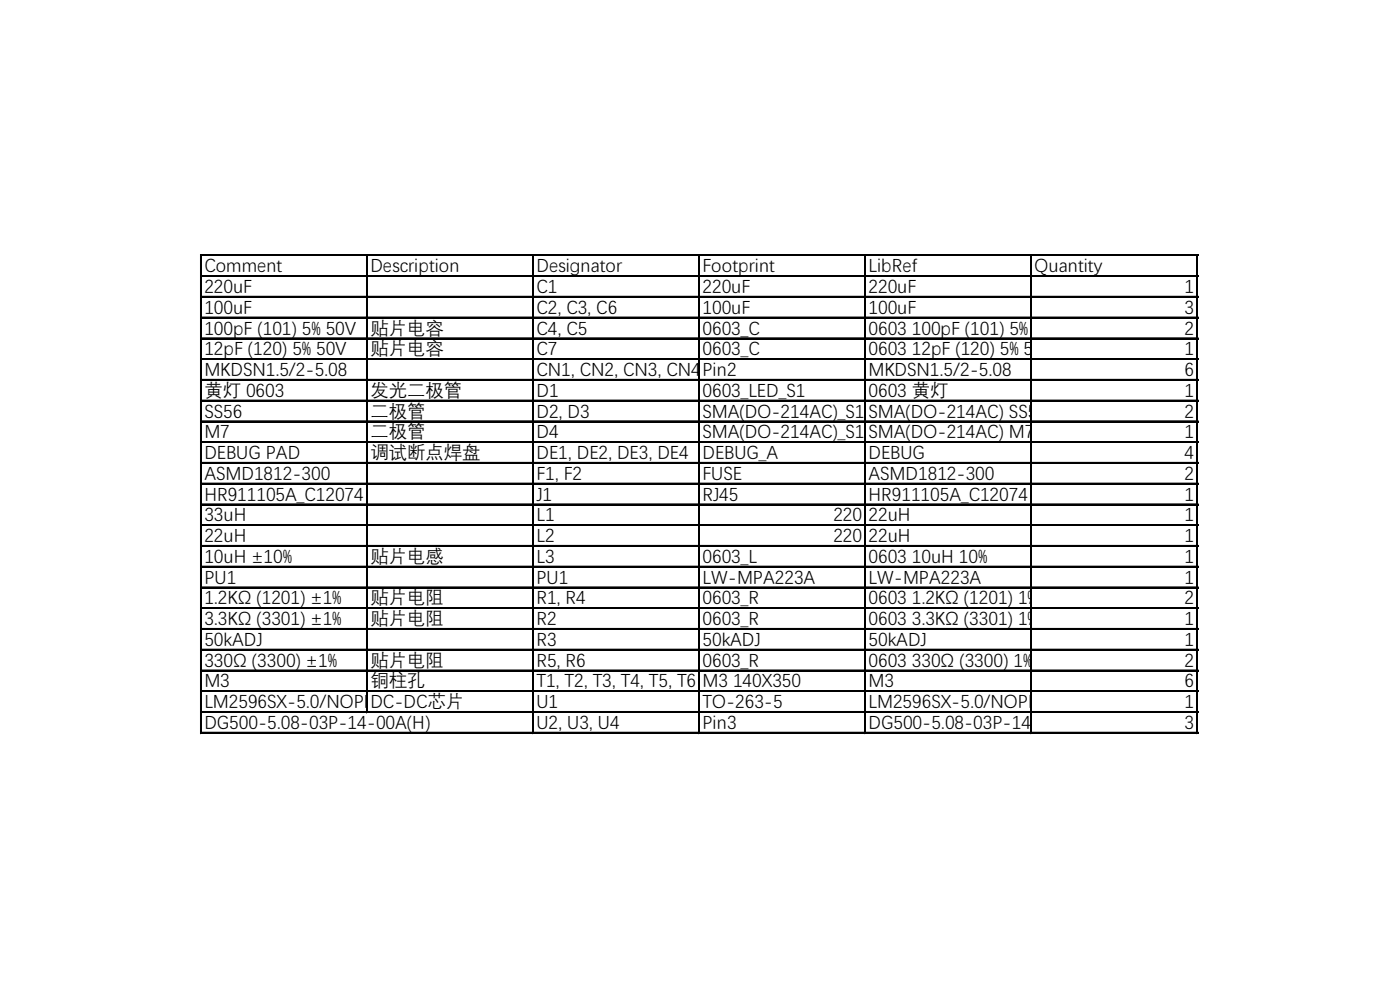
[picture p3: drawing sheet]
<svg xmlns="http://www.w3.org/2000/svg" width="297mm" height="210mm" viewBox="0 0 297 210" stroke-linecap="round" stroke-linejoin="round" font-family="sans-serif">
<defs><g id="words">
<g font-size="3.9">
<text x="43.4" y="57.5">Comment</text>
<text x="78.6" y="57.5">Description</text>
<text x="113.8" y="57.5">Designator</text>
<text x="149" y="57.5">Footprint</text>
<text x="184.3" y="57.5">LibRef</text>
<text x="219.5" y="57.5">Quantity</text>
<text x="43.4" y="61.9">220uF</text>
<text x="113.8" y="61.9">C1</text>
<text x="149" y="61.9">220uF</text>
<text x="184.3" y="61.9">220uF</text>
<text x="251.3" y="61.9">1</text>
<text x="43.4" y="66.3">100uF</text>
<text x="43.4" y="70.8">100pF (101) 5% 50V</text>
<text x="78.6" y="70.8">贴片电容</text>
<text x="113.8" y="66.3">C2, C3, C6</text>
<text x="113.8" y="70.8">C4, C5</text>
<text x="149" y="66.3">100uF</text>
<text x="149" y="70.8">0603_C</text>
<text x="184.3" y="66.3">100uF</text>
<text x="184.3" y="70.8">0603 100pF (101) 5% 50V</text>
<text x="251.3" y="66.3">3</text>
<text x="251.3" y="70.8">2</text>
<text x="43.4" y="75.2">12pF (120) 5% 50V</text>
<text x="78.6" y="75.2">贴片电容</text>
<text x="113.8" y="75.2">C7</text>
<text x="149" y="75.2">0603_C</text>
<text x="184.3" y="75.2">0603 12pF (120) 5% 50V</text>
<text x="251.3" y="75.2">1</text>
<text x="43.4" y="79.6">MKDSN1.5/2-5.08</text>
<text x="43.4" y="84">黄灯 0603</text>
<text x="78.6" y="84">发光二极管</text>
<text x="113.8" y="79.6">CN1, CN2, CN3, CN4, CN5, CN6</text>
<text x="113.8" y="84">D1</text>
<text x="149" y="79.6">Pin2</text>
<text x="149" y="84">0603_LED_S1</text>
<text x="184.3" y="79.6">MKDSN1.5/2-5.08</text>
<text x="184.3" y="84">0603 黄灯</text>
<text x="251.3" y="79.6">6</text>
<text x="251.3" y="84">1</text>
<text x="43.4" y="88.4">SS56</text>
<text x="78.6" y="88.4">二极管</text>
<text x="113.8" y="88.4">D2, D3</text>
<text x="149" y="88.4">SMA(DO-214AC)_S1</text>
<text x="184.3" y="88.4">SMA(DO-214AC) SS54</text>
<text x="251.3" y="88.4">2</text>
<text x="43.4" y="92.8">M7</text>
<text x="78.6" y="92.8">二极管</text>
<text x="113.8" y="92.8">D4</text>
<text x="149" y="92.8">SMA(DO-214AC)_S1</text>
<text x="184.3" y="92.8">SMA(DO-214AC) M7</text>
<text x="251.3" y="92.8">1</text>
<text x="43.4" y="97.2">DEBUG PAD</text>
<text x="43.4" y="101.6">ASMD1812-300</text>
<text x="78.6" y="97.2">调试断点焊盘</text>
<text x="113.8" y="97.2">DE1, DE2, DE3, DE4</text>
<text x="113.8" y="101.6">F1, F2</text>
<text x="149" y="97.2">DEBUG_A</text>
<text x="149" y="101.6">FUSE</text>
<text x="184.3" y="97.2">DEBUG</text>
<text x="184.3" y="101.6">ASMD1812-300</text>
<text x="251.3" y="97.2">4</text>
<text x="251.3" y="101.6">2</text>
<text x="43.4" y="106">HR911105A_C12074</text>
<text x="113.8" y="106">J1</text>
<text x="149" y="106">RJ45</text>
<text x="184.3" y="106">HR911105A_C12074</text>
<text x="251.3" y="106">1</text>
<text x="43.4" y="110.4">33uH</text>
<text x="113.8" y="110.4">L1</text>
<text x="176.8" y="110.4">220</text>
<text x="184.3" y="110.4">22uH</text>
<text x="251.3" y="110.4">1</text>
<text x="43.4" y="114.8">22uH</text>
<text x="43.4" y="119.2">10uH ±10%</text>
<text x="78.6" y="119.2">贴片电感</text>
<text x="113.8" y="114.8">L2</text>
<text x="113.8" y="119.2">L3</text>
<text x="149" y="119.2">0603_L</text>
<text x="176.8" y="114.8">220</text>
<text x="184.3" y="114.8">22uH</text>
<text x="184.3" y="119.2">0603 10uH 10%</text>
<text x="251.3" y="114.8">1</text>
<text x="251.3" y="119.2">1</text>
<text x="43.4" y="123.6">PU1</text>
<text x="113.8" y="123.6">PU1</text>
<text x="149" y="123.6">LW-MPA223A</text>
<text x="184.3" y="123.6">LW-MPA223A</text>
<text x="251.3" y="123.6">1</text>
<text x="43.4" y="128">1.2KΩ (1201) ±1%</text>
<text x="78.6" y="128">贴片电阻</text>
<text x="113.8" y="128">R1, R4</text>
<text x="149" y="128">0603_R</text>
<text x="184.3" y="128">0603 1.2KΩ (1201) 1%</text>
<text x="251.3" y="128">2</text>
<text x="43.4" y="132.4">3.3KΩ (3301) ±1%</text>
<text x="43.4" y="136.8">50kADJ</text>
<text x="78.6" y="132.4">贴片电阻</text>
<text x="113.8" y="132.4">R2</text>
<text x="113.8" y="136.8">R3</text>
<text x="149" y="132.4">0603_R</text>
<text x="149" y="136.8">50kADJ</text>
<text x="184.3" y="132.4">0603 3.3KΩ (3301) 1%</text>
<text x="184.3" y="136.8">50kADJ</text>
<text x="251.3" y="132.4">1</text>
<text x="251.3" y="136.8">1</text>
<text x="43.4" y="141.2">330Ω (3300) ±1%</text>
<text x="78.6" y="141.2">贴片电阻</text>
<text x="113.8" y="141.2">R5, R6</text>
<text x="149" y="141.2">0603_R</text>
<text x="184.3" y="141.2">0603 330Ω (3300) 1%</text>
<text x="251.3" y="141.2">2</text>
<text x="43.4" y="145.6">M3</text>
<text x="78.6" y="145.6">铜柱孔</text>
<text x="113.8" y="145.6">T1, T2, T3, T4, T5, T6</text>
<text x="149" y="145.6">M3 140X350</text>
<text x="184.3" y="145.6">M3</text>
<text x="251.3" y="145.6">6</text>
<text x="43.4" y="150">LM2596SX-5.0/NOPBDC-DC芯片</text>
<text x="43.4" y="154.4">DG500-5.08-03P-14-00A(H)</text>
<text x="113.8" y="150">U1</text>
<text x="113.8" y="154.4">U2, U3, U4</text>
<text x="149" y="150">TO-263-5</text>
<text x="149" y="154.4">Pin3</text>
<text x="184.3" y="150">LM2596SX-5.0/NOPB_[C10002]</text>
<text x="184.3" y="154.4">DG500-5.08-03P-14-00A(H)</text>
<text x="251.3" y="150">1</text>
<text x="251.3" y="154.4">3</text>
</g>
</g></defs>
<g fill="none" stroke="#000" stroke-width=".21">
<path d="M42.5 54v101.6M42.9 54h211.3M42.9 58.4h211.3M77.8 54.4v96.8M113 54.4v101.2M148.2 54.4v101.2M183.4 54.4v101.2M218.7 54.4v101.2M253.9 54.4v101.2M42.9 62.9h211.3M42.9 67.3h211.3M42.9 71.7h211.3"/>
<path d="M42.9 76.1h211.3M42.9 80.5h211.3M42.9 84.9h211.3M42.9 89.3h211.3M42.9 93.7h211.3M42.9 98.1h211.3M42.9 102.5h211.3M42.9 106.9h211.3M42.9 111.3h211.3M42.9 115.7h211.3M42.9 120.1h211.3M42.9 124.5h211.3"/>
<path d="M42.9 128.9h211.3M42.9 133.3h211.3M42.9 137.7h211.3M42.9 142.1h211.3M42.9 146.5h211.3M42.9 150.9h211.3M42.9 155.3h211.3"/>
</g>
<g fill="none" stroke="#000" stroke-width=".34">
<path d="M42.7 54v101.7M42.8 54.2h211.4M42.8 58.6h211.4M77.9 54.4v96.8M113.1 54.4v101.3M183.6 54.4v101.3M218.8 54.4v101.3M254 54.4v101.3M42.8 63h211.4M42.8 67.4h211.4M42.8 71.8h211.4M42.8 76.2h211.4"/>
<path d="M42.8 80.6h211.4M42.8 85h211.4M42.8 89.4h211.4M42.8 93.8h211.4M42.8 98.2h211.4M42.8 102.6h211.4M42.8 107h211.4M42.8 111.4h211.4M42.8 115.8h211.4M42.8 120.3h211.4M42.8 124.7h211.4M42.8 129.1h211.4"/>
<path d="M42.8 133.5h211.4M42.8 137.9h211.4M42.8 142.3h211.4M42.8 146.7h211.4M42.8 151.1h211.4M42.8 155.5h211.4"/>
</g>
<path d="M148.4 54.4v101.3" fill="none" stroke="#000" stroke-width=".35"/>
<use href="#words"/>
</svg>
